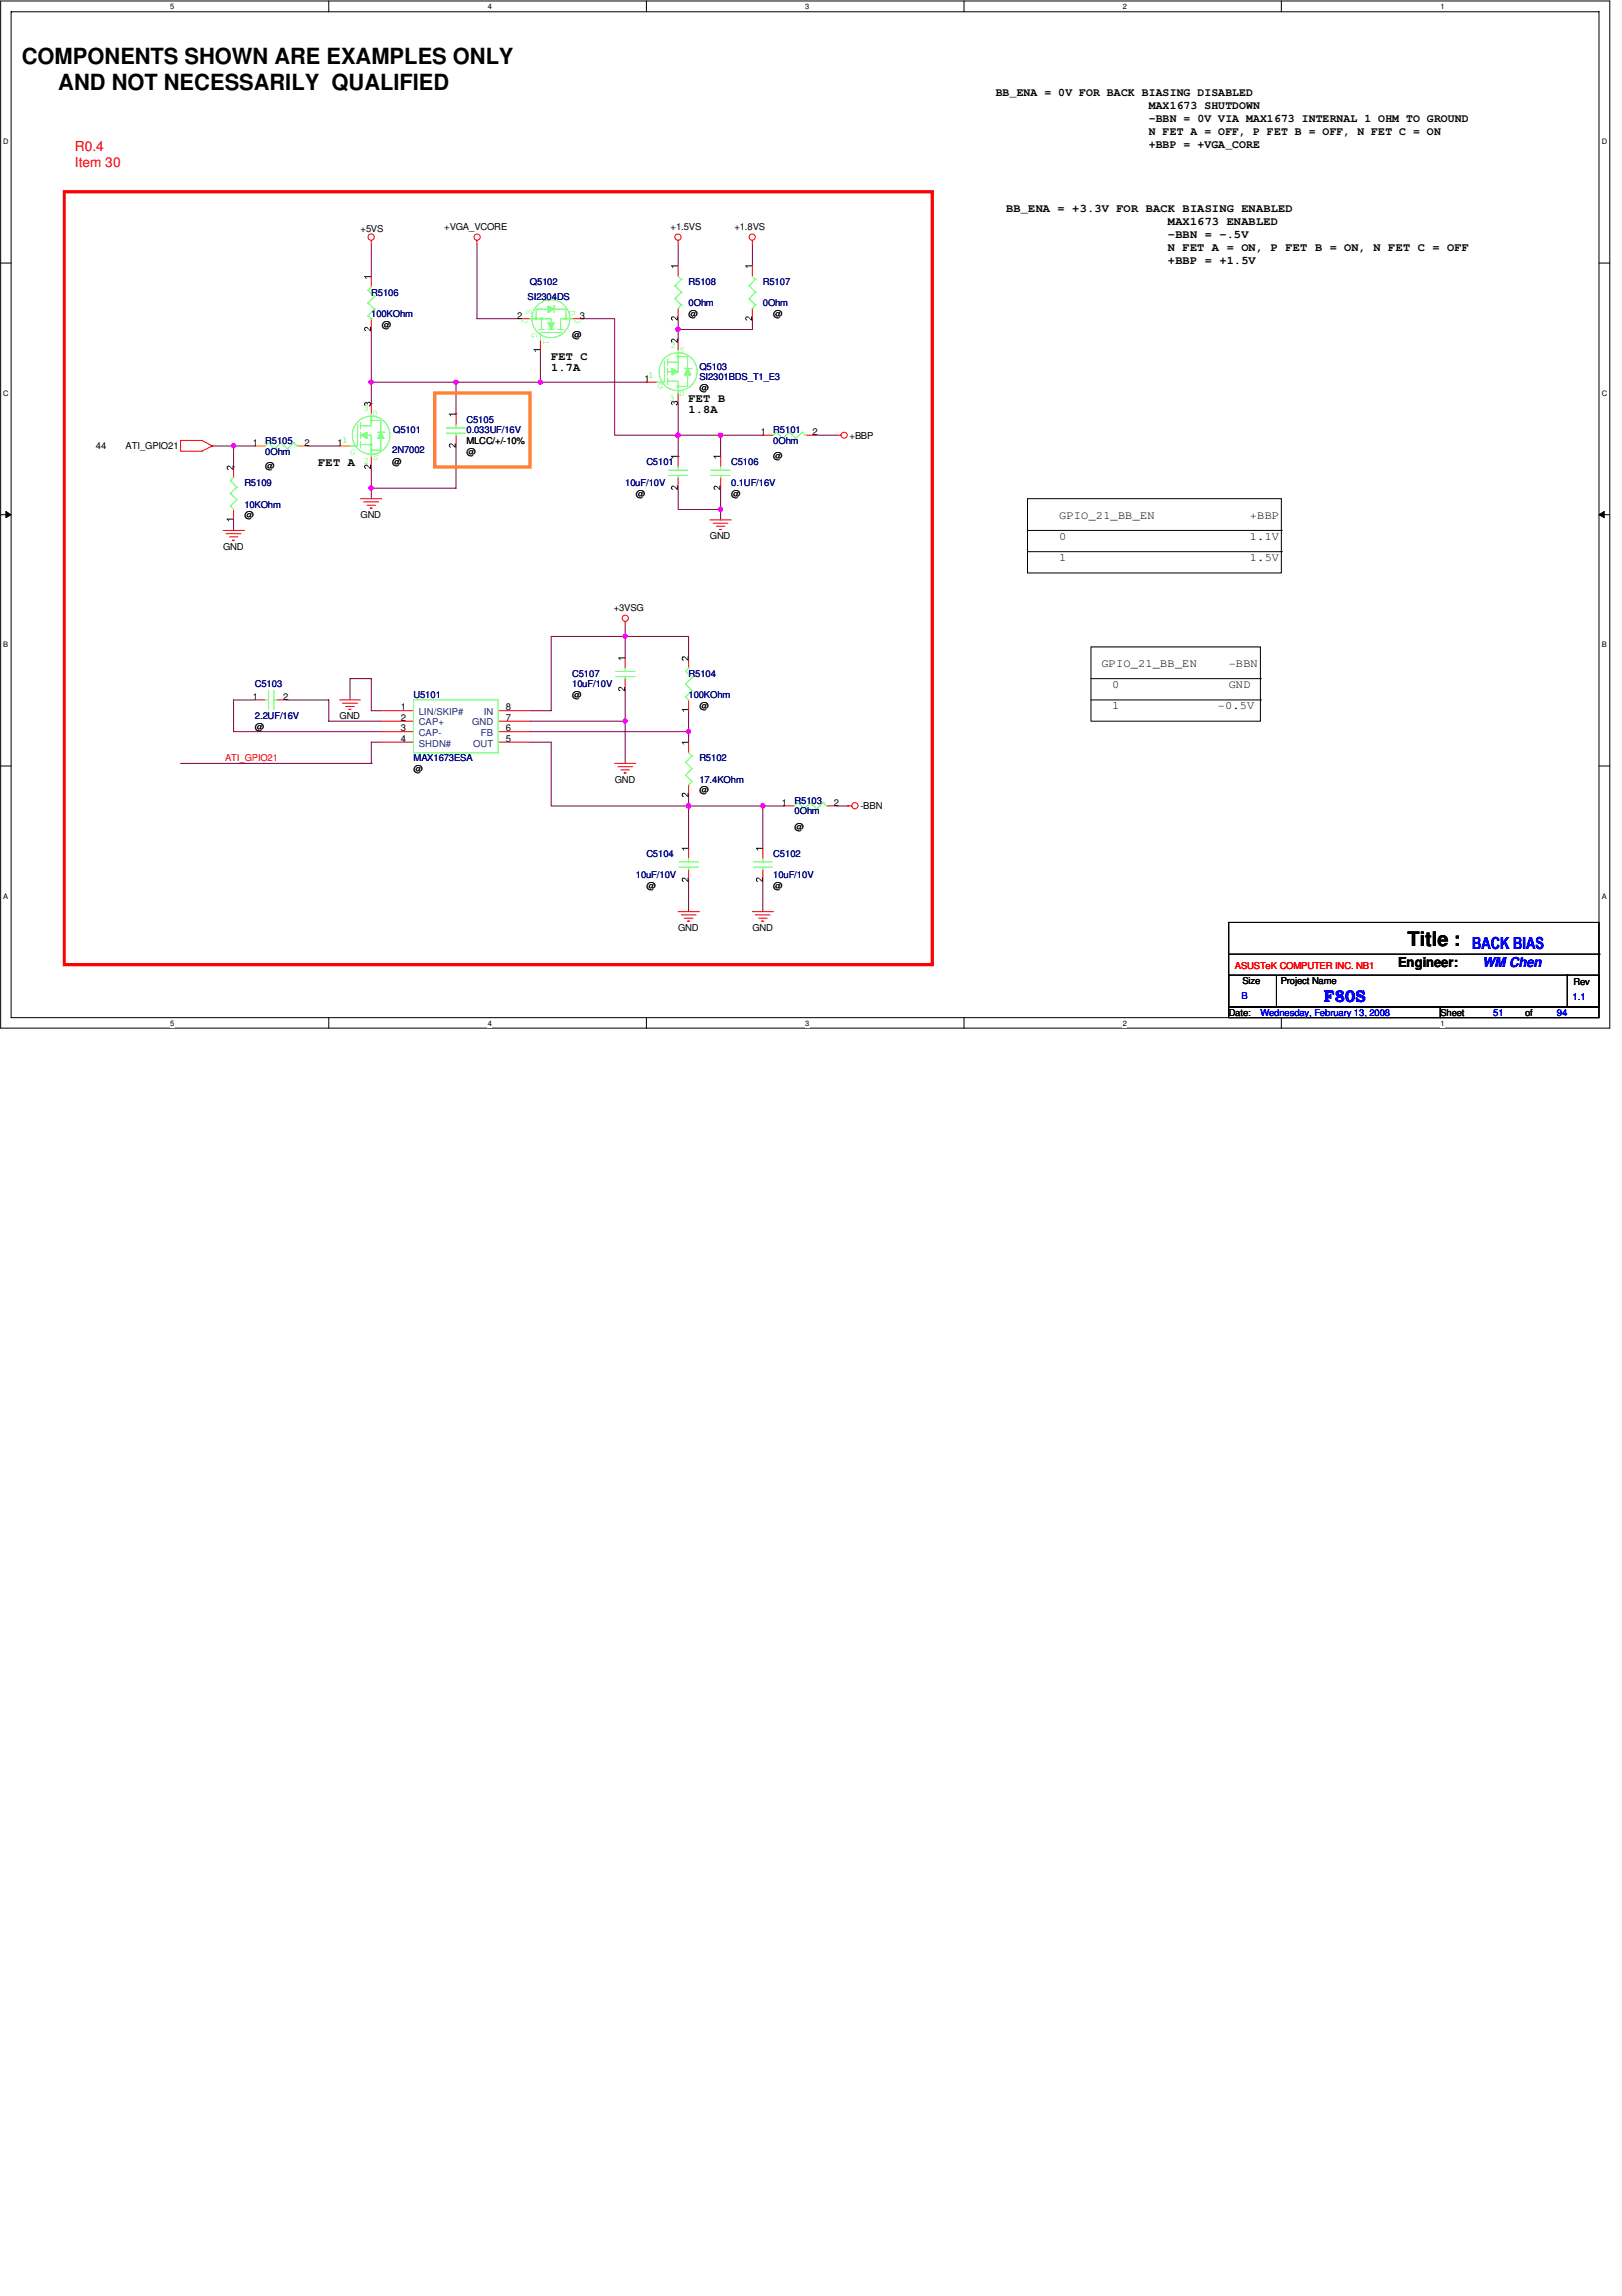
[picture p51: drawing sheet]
<svg xmlns="http://www.w3.org/2000/svg" width="210mm" height="297mm" viewBox="0 0 210 297" stroke-linecap="round" stroke-linejoin="round" font-family="sans-serif">
<defs><g id="words">
<g font-size="2.9">
<text x="2.8" y="8.3">COMPONENTS SHOWN ARE EXAMPLES ONLY</text>
<text x="7.5" y="11.7">AND NOT NECESSARILY QUALIFIED</text>
</g>
<text font-size="2.6" x="182.2" y="122.4">Title :</text>
<g font-size="2.2" fill="#00f">
<text x="190.5" y="122.8">BACK BIAS</text>
<text x="171.3" y="129.6">F80S</text>
</g>
<g font-size="1.8" fill="#f00">
<text x="9.7" y="19.6">R0.4</text>
<text x="9.7" y="21.6">Item 30</text>
</g>
<text font-size="1.8" x="180.9" y="125.1">Engineer:</text>
<text font-size="1.8" fill="#00f" x="191.9" y="125.1">WM Chen</text>
<g font-size="1.5">
<text x="128.9" y="12.4">BB_ENA = 0V FOR BACK BIASING DISABLED</text>
<text x="148.7" y="17.4">N FET A = OFF, P FET B = OFF, N FET C = ON</text>
<text x="148.7" y="14.1">MAX1673 SHUTDOWN</text>
<text x="148.7" y="15.7">-BBN = 0V VIA MAX1673 INTERNAL 1 OHM TO GROUND</text>
<text x="148.7" y="19.1">+BBP = +VGA_CORE</text>
<text x="130.2" y="27.4">BB_ENA = +3.3V FOR BACK BIASING ENABLED</text>
<text x="151.1" y="29.1">MAX1673 ENABLED</text>
<text x="151.1" y="30.8">-BBN = -.5V</text>
<text x="151.1" y="32.5">N FET A = ON, P FET B = ON, N FET C = OFF</text>
<text x="151.1" y="34.2">+BBP = +1.5V</text>
<text x="71.3" y="46.6">FET C</text>
<text x="71.3" y="48">1.7A</text>
<text x="89.1" y="53.5">1.8A</text>
<text x="89.1" y="52.1">FET B</text>
<text x="41.2" y="60.3">FET A</text>
<text x="137.1" y="69.8">0</text>
<text x="137.1" y="67.1">GPIO_21_BB_EN</text>
<text x="161.8" y="67.1">+BBP</text>
<text x="161.8" y="69.8">1.1V</text>
<text x="137.1" y="72.6">1</text>
<text x="161.8" y="72.6">1.5V</text>
<text x="142.5" y="86.3">GPIO_21_BB_EN</text>
<text x="143.9" y="89">0</text>
<text x="159" y="89">GND</text>
<text x="159" y="86.3">-BBN</text>
<text x="143.9" y="91.8">1</text>
<text x="157.6" y="91.8">-0.5V</text>
</g>
<g font-size="1.2">
<text x="57.5" y="29.8">+VGA_VCORE</text>
<text x="86.8" y="29.8">+1.5VS</text>
<text x="95" y="29.8">+1.8VS</text>
<text x="46.7" y="30">+5VS</text>
<text x="66.9" y="41.2">2</text>
<text x="75" y="41.2">3</text>
<text x="89.1" y="41">@</text>
<text x="100.1" y="41">@</text>
<text x="49.4" y="42.4">@</text>
<text x="74" y="43.7">@</text>
<text x="83.4" y="49.4">1</text>
<text x="90.5" y="50.6">@</text>
<text x="12.4" y="58.1">44</text>
<text x="16.3" y="58.1">ATI_GPIO21</text>
<text x="32.7" y="57.7">1</text>
<text x="39.4" y="57.7">2</text>
<text x="43.7" y="57.7">1</text>
<text x="60.4" y="57.4">MLCC/+/-10%</text>
<text x="60.4" y="58.8">@</text>
<text x="98.5" y="56.3">1</text>
<text x="100.1" y="59.4">@</text>
<text x="105.2" y="56.3">2</text>
<text x="109.9" y="56.8">+BBP</text>
<text x="34.3" y="60.7">@</text>
<text x="50.8" y="60.2">@</text>
<text x="82.3" y="64.3">@</text>
<text x="94.6" y="64.3">@</text>
<text x="28.9" y="71.1">GND</text>
<text x="31.6" y="67">@</text>
<text x="46.7" y="67">GND</text>
<text x="91.9" y="69.8">GND</text>
<text x="79.4" y="79.1">+3VSG</text>
<text x="32.7" y="90.6">1</text>
<text x="33" y="94.4">@</text>
<text x="36.7" y="90.6">2</text>
<text x="43.9" y="93">GND</text>
<text x="51.9" y="93.3">2</text>
<text x="51.9" y="94.6">3</text>
<text x="51.9" y="91.9">1</text>
<text x="65.4" y="94.6">6</text>
<text x="65.4" y="93.3">7</text>
<text x="65.4" y="91.9">8</text>
<text x="74" y="90.3">@</text>
<text x="90.5" y="91.7">@</text>
<text x="51.9" y="96">4</text>
<text x="53.5" y="99.9">@</text>
<text x="65.4" y="96">5</text>
<text x="79.5" y="101.3">GND</text>
<text x="90.5" y="102.6">@</text>
<text x="101.2" y="104.2">1</text>
<text x="102.8" y="107.3">@</text>
<text x="107.9" y="104.2">2</text>
<text x="111.3" y="104.7">-BBN</text>
<text x="83.7" y="115">@</text>
<text x="100.1" y="115">@</text>
<text x="87.8" y="120.4">GND</text>
<text x="97.4" y="120.4">GND</text>
<text x="159" y="131.4">Date:</text>
<text x="160.8" y="127.3">Size</text>
<text x="165.7" y="127.3">Project Name</text>
<text x="186.4" y="131.4">Sheet</text>
<text x="197.4" y="131.4">of</text>
<text x="203.6" y="127.4">Rev</text>
</g>
<g font-size="1.2" fill="#000080">
<text x="48" y="38.3">R5106</text>
<text x="48" y="41">100KOhm</text>
<text x="68.3" y="38.8">SI2304DS</text>
<text x="68.6" y="36.9">Q5102</text>
<text x="89.1" y="36.9">R5108</text>
<text x="89.1" y="39.6">0Ohm</text>
<text x="98.7" y="36.9">R5107</text>
<text x="98.7" y="39.6">0Ohm</text>
<text x="90.5" y="47.8">Q5103</text>
<text x="90.5" y="49.2">SI2301BDS_T1_E3</text>
<text x="34.3" y="57.4">R5105</text>
<text x="34.3" y="58.8">0Ohm</text>
<text x="50.8" y="58.5">2N7002</text>
<text x="50.9" y="56">Q5101</text>
<text x="60.4" y="54.7">C5105</text>
<text x="60.4" y="56">0.033UF/16V</text>
<text x="100.1" y="56">R5101</text>
<text x="100.1" y="57.4">0Ohm</text>
<text x="31.6" y="62.9">R5109</text>
<text x="31.6" y="65.7">10KOhm</text>
<text x="80.9" y="62.9">10uF/10V</text>
<text x="83.7" y="60.2">C5101</text>
<text x="94.6" y="60.2">C5106</text>
<text x="94.6" y="62.9">0.1UF/16V</text>
<text x="33" y="88.9">C5103</text>
<text x="74" y="87.6">C5107</text>
<text x="74" y="88.9">10uF/10V</text>
<text x="89.1" y="87.6">R5104</text>
<text x="33" y="93">2.2UF/16V</text>
<text x="53.5" y="90.3">U5101</text>
<text x="89.1" y="90.3">100KOhm</text>
<text x="53.5" y="98.5">MAX1673ESA</text>
<text x="90.5" y="98.5">R5102</text>
<text x="90.5" y="101.3">17.4KOhm</text>
<text x="102.8" y="104">R5103</text>
<text x="102.8" y="105.4">0Ohm</text>
<text x="82.3" y="113.6">10uF/10V</text>
<text x="83.7" y="110.8">C5104</text>
<text x="100.1" y="110.8">C5102</text>
<text x="100.1" y="113.6">10uF/10V</text>
</g>
<g font-size="1.2" fill="#80ff80">
<text x="86.8" y="45">2</text>
<text x="87.9" y="45.6">S</text>
<text x="47.1" y="53.2">3</text>
<text x="48.2" y="53.8">D</text>
<text x="83.9" y="48.9">1</text>
<text x="85.1" y="50.3">G</text>
<text x="86.7" y="51.8">3</text>
<text x="87.9" y="51.3">D</text>
<text x="44.3" y="57.3">1</text>
<text x="45.3" y="58.8">G</text>
<text x="48.3" y="59.5">S</text>
<text x="47.1" y="60">2</text>
</g>
<g font-size="1.2" fill="#004080">
<text x="54.2" y="93.9">CAP+</text>
<text x="54.2" y="95.2">CAP-</text>
<text x="54.2" y="92.5">LIN/SKIP#</text>
<text x="61.1" y="93.9">GND</text>
<text x="62.2" y="95.2">FB</text>
<text x="62.6" y="92.5">IN</text>
<text x="54.2" y="96.6">SHDN#</text>
<text x="61.2" y="96.6">OUT</text>
</g>
<g font-size="1.2" fill="#f00">
<text x="29.1" y="98.5">ATI_GPIO21</text>
<text x="159.8" y="125.4">ASUSTeK COMPUTER INC. NB1</text>
</g>
<g font-size="1.2" fill="#00f">
<text x="160.7" y="129.2">B</text>
<text x="163.1" y="131.4">Wednesday, February 13, 2008</text>
<text x="193.3" y="131.4">51</text>
<text x="201.5" y="131.4">94</text>
<text x="203.5" y="129.3">1.1</text>
</g>
<g font-size="1">
<text x="22" y="1.2">5</text>
<text x="63.1" y="1.2">4</text>
<text x="104.2" y="1.2">3</text>
<text x="145.3" y="1.2">2</text>
<text x="186.4" y="1.2">1</text>
<text x=".4" y="18.7">D</text>
<text x="207.3" y="18.7">D</text>
<text x=".4" y="51.2">C</text>
<text x="207.3" y="51.2">C</text>
<text x=".4" y="83.7">B</text>
<text x="207.3" y="83.7">B</text>
<text x=".4" y="116.2">A</text>
<text x="207.3" y="116.2">A</text>
<text x="22" y="132.7">5</text>
<text x="63.1" y="132.7">4</text>
<text x="104.2" y="132.7">3</text>
<text x="145.3" y="132.7">2</text>
<text x="186.4" y="132.7">1</text>
</g>
</g></defs>
<path d="M.1 .1h208.2v132.9h-208.2zM1.4 1.5h205.5v130.2h-205.5z" fill="none" stroke="#000" stroke-width=".13"/>
<g fill="#fff">
<path d="M22 .3h.6v1.1h-.6z"/>
<path d="M22 131.8h.6v1.1h-.6z"/>
</g>
<path d="M42.5 .1v1.4M42.5 131.7v1.3" fill="none" stroke="#000" stroke-width=".13"/>
<g fill="#fff">
<path d="M63.1 .3h.6v1.1h-.6z"/>
<path d="M63.1 131.8h.6v1.1h-.6z"/>
</g>
<path d="M83.7 .1v1.4M83.7 131.7v1.3" fill="none" stroke="#000" stroke-width=".13"/>
<g fill="#fff">
<path d="M104.2 .3h.6v1.1h-.6z"/>
<path d="M104.2 131.8h.6v1.1h-.6z"/>
</g>
<path d="M124.8 .1v1.4M124.8 131.7v1.3" fill="none" stroke="#000" stroke-width=".13"/>
<g fill="#fff">
<path d="M145.3 .3h.6v1.1h-.6z"/>
<path d="M145.3 131.8h.6v1.1h-.6z"/>
</g>
<path d="M165.8 .1v1.4M165.8 131.7v1.3" fill="none" stroke="#000" stroke-width=".13"/>
<g fill="#fff">
<path d="M186.4 .3h.5v1.1h-.5z"/>
<path d="M186.4 131.8h.5v1.1h-.5z"/>
<path d="M.4 17.7h.7v1.2h-.7z"/>
<path d="M207.3 17.7h.7v1.2h-.7z"/>
<path d="M.4 50.3h.7v1.1h-.7z"/>
<path d="M207.3 50.3h.7v1.1h-.7z"/>
</g>
<path d="M.1 34h1.3M206.9 34h1.4" fill="none" stroke="#000" stroke-width=".13"/>
<g fill="#fff">
<path d="M.4 82.8h.7v1.1h-.7z"/>
<path d="M207.3 82.8h.7v1.1h-.7z"/>
</g>
<path d="M.1 66.6h1.3M.8 66.2l.6 .4-.6 .4zM206.9 66.6l.7-.4v.8zM206.9 66.6h1.4" fill="none" stroke="#000" stroke-width=".13"/>
<path d="M.8 66.2l.6 .4-.6 .4zM206.9 66.6l.7-.4v.8z" fill="#000"/>
<g fill="#fff">
<path d="M.4 115.4h.7v1.1h-.7z"/>
<path d="M207.3 115.4h.7v1.1h-.7z"/>
</g>
<path d="M.1 99.1h1.3M206.9 99.1h1.4" fill="none" stroke="#000" stroke-width=".13"/>
<path d="M59 53.6h.1M59 49.4v4.2" fill="none" stroke="#800040" stroke-width=".13"/>
<circle cx="59" cy="49.5" r=".26" fill="#f0f"/>
<circle cx="59" cy="49.5" r=".26" fill="none" stroke="#f0f" stroke-width=".13"/>
<path d="M87.8 42.6h.1M87.8 42.6v1.4M97.4 41.2v1.4h-9.6M48 91.9h1.4M48 96h1.4" fill="none" stroke="#800040" stroke-width=".13"/>
<circle cx="87.7" cy="42.6" r=".28" fill="#f0f"/>
<circle cx="87.7" cy="42.6" r=".28" fill="none" stroke="#f0f" stroke-width=".13"/>
<path d="M87.8 31.7v2.7M97.4 31.7v2.7M30.2 57.7v2.7M30.2 60.4h.1M68.6 93.3h12.3v5.5M80.9 85.1v-2.8h-9.6v9.6h-2.7" fill="none" stroke="#800040" stroke-width=".13"/>
<circle cx="30.2" cy="57.7" r=".27" fill="#f0f"/>
<circle cx="30.2" cy="57.7" r=".27" fill="none" stroke="#f0f" stroke-width=".13"/>
<path d="M27.5 57.7h2.7M71.3 96v8.3h17.8M80.9 82.3h8.2v2.8M89.1 91.9v2.8M89.1 104.3h.1" fill="none" stroke="#800040" stroke-width=".13"/>
<circle cx="89.1" cy="104.2" r=".27" fill="#f0f"/>
<circle cx="89.1" cy="104.2" r=".27" fill="none" stroke="#f0f" stroke-width=".13"/>
<path d="M89.1 104.3h.1M89.1 102.9v1.4" fill="none" stroke="#800040" stroke-width=".13"/>
<circle cx="89.1" cy="104.2" r=".27" fill="#f0f"/>
<circle cx="89.1" cy="104.2" r=".27" fill="none" stroke="#f0f" stroke-width=".13"/>
<path d="M30.2 67.3v1.3M23.4 98.8h24.6M37.1 90.6h5.4v2.7h6.9M45.3 90.6v-2.8h2.7v4.1M48 98.8h.1M48 96v2.8M89.1 113.8v4.1M98.7 113.8v4.1M98.7 104.3h2.7M101.4 104.3h.1" fill="none" stroke="#800040" stroke-width=".13"/>
<circle cx="98.7" cy="104.2" r=".27" fill="#f0f"/>
<circle cx="98.7" cy="104.2" r=".27" fill="none" stroke="#f0f" stroke-width=".13"/>
<path d="M80.9 93.3h.1M80.9 89.2v4.1" fill="none" stroke="#800040" stroke-width=".13"/>
<circle cx="80.9" cy="93.3" r=".27" fill="#f0f"/>
<circle cx="80.9" cy="93.3" r=".27" fill="none" stroke="#f0f" stroke-width=".13"/>
<path d="M30.2 57.7h2.8M80.9 82.3h.1M80.9 80.9v1.4M89.1 104.3h9.6" fill="none" stroke="#800040" stroke-width=".13"/>
<circle cx="80.9" cy="82.3" r=".27" fill="#f0f"/>
<circle cx="80.9" cy="82.3" r=".27" fill="none" stroke="#f0f" stroke-width=".13"/>
<path d="M93.3 65.9h.1M93.3 63.2v2.7" fill="none" stroke="#800040" stroke-width=".13"/>
<circle cx="93.2" cy="65.9" r=".28" fill="#f0f"/>
<circle cx="93.2" cy="65.9" r=".28" fill="none" stroke="#f0f" stroke-width=".13"/>
<path d="M87.8 59.1h.1M87.8 56.3v2.8M87.8 63.2v2.7h5.5v1.4" fill="none" stroke="#800040" stroke-width=".13"/>
<circle cx="87.7" cy="56.3" r=".26" fill="#f0f"/>
<circle cx="87.7" cy="56.3" r=".26" fill="none" stroke="#f0f" stroke-width=".13"/>
<path d="M87.8 56.3h5.5v2.8M48 63.2h.1M48 60.4v2.8" fill="none" stroke="#800040" stroke-width=".13"/>
<circle cx="48" cy="63.1" r=".28" fill="#f0f"/>
<circle cx="48" cy="63.1" r=".28" fill="none" stroke="#f0f" stroke-width=".13"/>
<path d="M48 31.7v4.1M61.7 31.7v9.5h5.5M39.8 57.7h4.1M48 42.6v6.8M59 49.4h24.7M69.9 45.3v4.1M83.7 49.4h.1" fill="none" stroke="#800040" stroke-width=".13"/>
<circle cx="69.9" cy="49.4" r=".26" fill="#f0f"/>
<circle cx="69.9" cy="49.4" r=".26" fill="none" stroke="#f0f" stroke-width=".13"/>
<path d="M93.3 56.3h5.4M98.7 56.3h.1" fill="none" stroke="#800040" stroke-width=".13"/>
<circle cx="93.2" cy="56.3" r=".26" fill="#f0f"/>
<circle cx="93.2" cy="56.3" r=".26" fill="none" stroke="#f0f" stroke-width=".13"/>
<path d="M75.4 41.2h4.1v15.1h8.3M87.8 56.3h.1M87.8 41.2v1.4M87.8 52.2v4.1" fill="none" stroke="#800040" stroke-width=".13"/>
<circle cx="87.7" cy="56.3" r=".26" fill="#f0f"/>
<circle cx="87.7" cy="56.3" r=".26" fill="none" stroke="#f0f" stroke-width=".13"/>
<path d="M33 90.6h-2.8v4.1h19.2M68.6 94.7h20.5M89.1 94.7h.1" fill="none" stroke="#800040" stroke-width=".13"/>
<circle cx="89.1" cy="94.6" r=".27" fill="#f0f"/>
<circle cx="89.1" cy="94.6" r=".27" fill="none" stroke="#f0f" stroke-width=".13"/>
<path d="M48 49.4h11M59 49.4h.1M59 57.7v5.5h-11v1.3M105.6 56.3h2.7M68.6 96h2.7M89.1 94.7v1.3M89.1 104.3v5.4M98.7 104.3v5.4M108.3 104.3h1.4" fill="none" stroke="#800040" stroke-width=".13"/>
<circle cx="48" cy="49.5" r=".26" fill="#f0f"/>
<circle cx="48" cy="49.5" r=".26" fill="none" stroke="#f0f" stroke-width=".13"/>
<path d="M48 52.2h.1M48 49.4v2.8" fill="none" stroke="#800040" stroke-width=".13"/>
<g fill="none" stroke="#f00" stroke-width=".13">
<path d="M48 31.1v.6M61.7 31.1v.6M87.8 31.1v.6M97.4 31.1v.6M23.4 57h2.7l1.4 .7-1.4 .7h-2.7zM27.5 57.7h.1M108.3 56.3h.5M28.9 68.6h2.7M29.3 69h1.9M29.7 69.5h1.1M30.1 69.9h.1M30.1 69.9h.3"/>
<path d="M46.7 64.5h2.7M47.1 64.9h1.9M47.5 65.4h1.1M47.9 65.7h.1M47.9 65.7h.3M91.9 67.3h2.7M92.3 67.7h1.9M92.7 68.1h1.1M93.1 68.5h.1M93.1 68.5h.3M43.9 90.6h2.8M44.3 91h2"/>
<path d="M44.7 91.4h1.1M45.2 91.8h.1M45.2 91.8h.2M79.5 98.8h2.8M80 99.2h1.9M80.3 99.6h1.1M80.8 100h.1M80.8 100h.3M80.9 80.4v.5M87.8 117.9h2.7M88.2 118.4h1.9M88.6 118.8h1.1"/>
<path d="M89 119.2h.1M89 119.2h.3M97.4 117.9h2.7M97.7 118.4h2M98.2 118.8h1.1M98.6 119.2h.1M98.6 119.2h.2M109.7 104.3h.1M109.7 104.3h.5"/>
<circle cx="48" cy="30.7" r=".4"/>
<circle cx="61.7" cy="30.7" r=".41"/>
<circle cx="87.7" cy="30.7" r=".4"/>
<circle cx="97.3" cy="30.7" r=".41"/>
<circle cx="109.3" cy="56.3" r=".39"/>
<circle cx="80.9" cy="80" r=".4"/>
<circle cx="110.6" cy="104.2" r=".4"/>
</g>
<path d="M159 119.3h47.9v11h-47.9zM159 126.2h6.2v4.1h-6.2zM159 130.3h27.4v1.4h-27.4zM159 123.4h47.9M165.3 126.2h37.5M186.4 130.3h20.5v1.4h-20.5zM202.8 126.2h4.1v4.1h-4.1zM202.8 126.2h.1M206.9 123.4h.1" fill="none" stroke="#000" stroke-width=".13"/>
<path d="M56 50.6h12.8v.2h-.2v.3h-12.1v9.1h11.9v-9.4h.2v.3v-.3h.2v9.8h-12.8z" fill="#ff8000"/>
<path d="M133 64.5h32.8v9.6h-32.8zM133 71.4h32.8M133 68.6h32.8M165.8 71.4h.1M165.8 68.6h.1M141.2 83.7h21.9v9.6h-21.9zM141.2 90.6h21.9M141.2 87.8h21.9M163.1 90.6h.1M163.1 87.8h.1" fill="none" stroke="#000" stroke-width=".13"/>
<path d="M8.1 24.6h112.8v.2h-.3v.2h-112.1v99.6h111.9v-99.8h.2v.2v-.2h.3v100.2h-112.8z" fill="#f00"/>
<g fill="none" stroke="#f00" stroke-width=".13">
<path d="M83.7 49.4h1.3M87.8 44v1.3M87.8 50.8v1.4M87.8 59.1v1.3M93.3 59.1v1.3M98.7 56.3h1.4M104.2 56.3h1.4M30.2 60.4v1.4M30.2 65.9v1.4M87.8 61.8v1.4M93.3 61.8v1.4M33 90.6h1.3"/>
<path d="M35.7 90.6h1.4M49.4 96h4.1M49.4 93.3h4.1M49.4 94.7h4.1M49.4 91.9h4.1M64.5 96h4.1M64.5 93.3h4.1M64.5 94.7h4.1M64.5 91.9h4.1M80.9 85.1v1.3M80.9 87.8v1.4M89.1 85.1v1.3"/>
<path d="M89.1 90.6v1.3M98.7 109.7v1.4M98.7 112.5v1.3M101.4 104.3h1.4M106.9 104.3h1.4"/>
</g>
<g fill="#000">
<path d="M86.8 59h.9v.1h-.7l.2 .2h-.1zM86.9 43.9a.52 .52 0 0 1 .7 .3v-.4h.1v.6l-.2-.1a.39 .39 0 0 0-.5-.3l.1 .4-.2-.2zM86.9 52l.3-.1v.1a.26 .26 0 0 1 .4-.1 .26 .26 0 0 1 .1 .4l-.1 .1-.1 .1v-.2a.17 .17 0 0 0 .1-.2 .17 .17 0 0 0-.3-.1v.2h-.1a.14 .14 0 0 0-.1-.1 .14 .14 0 0 0-.2 .1 .14 .14 0 0 0 .1 .1v.2l-.1-.2zM92.3 59h.9v.1h-.7l.2 .2h-.2zM29.3 67.1h.9v.1h-.7l.1 .2h-.1zM29.4 60.3a.59 .59 0 0 1 .7 .3v-.4h.1v.6l-.2-.1a.37 .37 0 0 0-.5-.2l.1 .3a.29 .29 0 0 1-.2-.5zM86.9 62.9a.5 .5 0 0 1 .7 .3v-.4h.1v.6l-.2-.1a.36 .36 0 0 0-.5-.2l.1 .3-.2-.2zM92.4 62.9a.5 .5 0 0 1 .7 .3v-.4h.1v.6l-.2-.1a.37 .37 0 0 0-.5-.2l.1 .3-.2-.2zM80 85h.9v.2h-.7l.1 .1-.1 .1zM80.1 88.9a.59 .59 0 0 1 .7 .3v-.3h.1v.5l-.2-.1a.44 .44 0 0 0-.6-.3v.2l.2 .1v.1a.29 .29 0 0 1-.2-.5zM88.2 91.7h.9v.2h-.7l.2 .2h-.2zM88.3 85a.63 .63 0 0 1 .7 .3v-.4h.1v.6l-.2-.1a.39 .39 0 0 0-.5-.3l.1 .4a.31 .31 0 0 1-.2-.5z"/>
<path d="M97.8 109.7h.9v.1h-.7l.1 .2h-.1zM97.9 113.6a.59 .59 0 0 1 .7 .3v-.4h.1v.6l-.2-.1a.39 .39 0 0 0-.5-.3l.1 .4a.29 .29 0 0 1-.2-.5z"/>
</g>
<g fill="none" stroke="#80ff80" stroke-width=".13">
<path d="M86 46.7v2.7h-1M86.4 49.3h1.4v1.5M86.4 46.4v.8M86.4 47.7v.8M86.4 48.9v.8M87.8 45.3v1.6h-1.4M87.8 46.1h1.2v3.9h-1.2M87.8 46.9v1.2h-1.4M88.6 47.7h.8M89.4 47.7h.1M100.5 55.9h.1M100.5 55.9l.8 .8"/>
<path d="M100.5 55.9l-.4 .4M101.3 56.7h.1M102.2 55.9h.1M102.2 55.9l.8 .8M102.2 55.9l-.9 .8M103 56.7h.1M103.8 55.9h.1M103.8 55.9l.4 .4M103.8 55.9l-.8 .8M104.2 56.3h.1M29.8 62.2h.1M29.8 65.5h.1"/>
<path d="M29.8 63.8h.1M29.8 62.2l.8 .8M29.8 65.5l.4 .4M29.8 63.8l.8 .8M30.2 61.8h.1M30.2 61.8l-.4 .4M30.6 63h.1M30.6 64.6h.1M30.6 63l-.8 .8M30.6 64.6l-.8 .9M86.5 60.8h2.5M86.5 61.5h2.5"/>
<path d="M87.8 61.8h.1M87.8 60.4v.4M87.8 61.5v.3M92 60.8h2.5M92 61.5h2.5M93.3 61.8h.1M93.3 60.4v.4M93.3 61.5v.3M34.3 90.6h.5M34.8 89.3v2.5M35.4 89.3v2.5M35.4 90.6h.3"/>
<path d="M35.7 90.6h.1M53.5 90.6h11v6.8h-11zM79.7 86.9h2.5M79.7 87.5h2.5M80.9 87.8h.1M80.9 86.4v.5M80.9 87.5v.3M88.7 86.9h.1M88.7 90.2h.1M88.7 88.5h.1M88.7 86.9l.8 .8M88.7 90.2l.4 .4"/>
<path d="M88.7 88.5l.8 .8M89.1 86.4h.1M89.1 86.4l-.4 .5M89.5 87.7h.1M89.5 89.3h.1M89.5 87.7l-.8 .8M89.5 89.3l-.8 .9M97.5 111.5h2.4M97.5 112.2h2.4M98.7 112.5h.1M98.7 111.1v.4M98.7 112.2v.3"/>
<path d="M103.3 103.8h.1M103.3 103.8l.8 .8M103.3 103.8l-.5 .5M104.1 104.6h.1M104.9 103.8h.1M104.9 103.8l.8 .8M104.9 103.8l-.8 .8M105.7 104.6h.1M106.5 103.8h.1M106.5 103.8l.4 .5M106.5 103.8l-.8 .8M106.9 104.3h.1"/>
<circle cx="87.7" cy="48.1" r="2.46"/>
</g>
<path d="M87.7 46h.1v.2h-.1z" fill-rule="evenodd" fill="#80ff80"/>
<path d="M87.7 46h.1v.2h-.1z" fill="none" stroke="#80ff80" stroke-width=".13"/>
<path d="M87.7 49.9h.1v.2h-.1z" fill-rule="evenodd" fill="#80ff80"/>
<path d="M87.7 49.9h.1v.2h-.1z" fill="none" stroke="#80ff80" stroke-width=".13"/>
<path d="M89 47.7l.4 .8h-.8z" fill="#80ff80"/>
<path d="M89 47.7l.4 .8h-.8z" fill="none" stroke="#80ff80" stroke-width=".13"/>
<path d="M87 47.7l.8 .4-.8 .4z" fill="#80ff80"/>
<g fill="none" stroke="#80ff80" stroke-width=".13">
<path d="M86 46.7v2.7h-1M86.4 49.3h1.4v1.5M86.4 46.4v.8M86.4 47.7v.8M86.4 48.9v.8M87 47.7l.8 .4-.8 .4zM87.8 45.3v1.6h-1.4M87.8 46.1h1.2v3.9h-1.2M87.8 46.9v1.2h-1.4M88.6 47.7h.8M89.4 47.7h.1"/>
<circle cx="87.7" cy="48.1" r="2.46"/>
</g>
<path d="M87.7 46h.1v.2h-.1z" fill-rule="evenodd" fill="#80ff80"/>
<path d="M87.7 46h.1v.2h-.1z" fill="none" stroke="#80ff80" stroke-width=".13"/>
<path d="M87.7 49.9h.1v.2h-.1z" fill-rule="evenodd" fill="#80ff80"/>
<path d="M87.7 49.9h.1v.2h-.1z" fill="none" stroke="#80ff80" stroke-width=".13"/>
<path d="M89 47.7l.4 .8h-.8z" fill="#80ff80"/>
<path d="M89 47.7l.4 .8h-.8z" fill="none" stroke="#80ff80" stroke-width=".13"/>
<path d="M87 47.7l.8 .4-.8 .4z" fill="#80ff80"/>
<g fill="none" stroke="#80ff80" stroke-width=".13">
<path d="M47.6 37.5h.1M47.6 39.2h.1M47.6 39.2l.9 .8M47.6 37.5l.9 .9M48 37.1l-.4 .4M48.5 38.4h.1M48.5 38.4l-.9 .8M87.3 38.7h.1M87.3 37h.1M87.3 38.7l.9 .8M87.3 37l.9 .8M87.8 39.9h.1"/>
<path d="M87.8 35.8l.4 .4M88.2 39.5h.1M88.2 36.2h.1M88.2 37.8h.1M88.2 39.5l-.4 .4M88.2 37.8l-.9 .9M88.2 36.2l-.9 .8M46.3 54.9v2.8h-1M46.7 57.5h1.3v1.6M46.7 56.3h1.3v1.2M46.7 54.7v.8M46.7 55.9v.8"/>
<path d="M46.7 57.1v.9M47.6 40.9h.1M47.6 40.9l.4 .3M48 41.2h.1M48 53.6v1.5h-1.3M48 54.4h1.3v3.9h-1.3M48.5 40h.1M48.5 40l-.9 .9M48.9 55.9h.8M49.7 55.9h.1M87 47.7l.8 .4-.8 .4z"/>
<circle cx="48" cy="56.3" r="2.45"/>
</g>
<path d="M48 35.8v1.3M87.8 34.4v1.4M87.8 39.9v1.3M43.9 57.7h1.4M48 41.2v1.4M48 52.2v1.4M48 59.1v1.3" fill="none" stroke="#f00" stroke-width=".13"/>
<path d="M47.1 35.7h.9v.2h-.7l.2 .2h-.2zM86.8 34.3h.9v.2h-.7l.2 .2h-.1zM47.2 42.4a.36 .36 0 0 1 .6 .2l.1 .1v-.4h.1v.5h-.2a.37 .37 0 0 0-.6-.3l.2 .3-.3-.1zM47.2 52.1l.3-.1v.2a.28 .28 0 0 1 .5 0 .28 .28 0 0 1-.2 .4v-.1a.17 .17 0 0 0 .1-.3 .17 .17 0 0 0-.3 0v.1h-.1a.14 .14 0 0 0-.2-.1 .15 .15 0 0 0 0 .3v.1l-.2-.2zM86.9 41a.61 .61 0 0 1 .7 .3v-.4h.1v.6l-.4-.4a.18 .18 0 0 0-.2 0 .18 .18 0 0 0-.1 .2l.1 .2-.2-.2zM47.2 60.2a.36 .36 0 0 1 .6 .2l.1 .1v-.4h.1v.6l-.2-.1a.37 .37 0 0 0-.6-.3l.2 .4-.3-.2z" fill="#000"/>
<path d="M48 54.3h.1v.2h-.1z" fill-rule="evenodd" fill="#80ff80"/>
<path d="M48 54.3h.1v.2h-.1z" fill="none" stroke="#80ff80" stroke-width=".13"/>
<path d="M48 57.4h.1v.2h-.1z" fill-rule="evenodd" fill="#80ff80"/>
<path d="M48 57.4h.1v.2h-.1z" fill="none" stroke="#80ff80" stroke-width=".13"/>
<path d="M48 58.1h.1v.2h-.1z" fill-rule="evenodd" fill="#80ff80"/>
<path d="M48 58.1h.1v.2h-.1z" fill="none" stroke="#80ff80" stroke-width=".13"/>
<path d="M49.3 55.9l.4 .8h-.8z" fill="#80ff80"/>
<path d="M49.3 55.9l.4 .8h-.8z" fill="none" stroke="#80ff80" stroke-width=".13"/>
<path d="M46.7 56.3l.8-.4v.8z" fill="#80ff80"/>
<g fill="none" stroke="#80ff80" stroke-width=".13">
<path d="M46.3 54.9v2.8h-1M46.7 56.3l.8-.4v.8zM46.7 57.5h1.3v1.6M46.7 56.3h1.3v1.2M46.7 54.7v.8M46.7 55.9v.8M46.7 57.1v.9M48 53.6v1.5h-1.3M48 54.4h1.3v3.9h-1.3M48.9 55.9h.8M49.7 55.9h.1"/>
<circle cx="48" cy="56.3" r="2.45"/>
</g>
<path d="M48 54.3h.1v.2h-.1z" fill-rule="evenodd" fill="#80ff80"/>
<path d="M48 54.3h.1v.2h-.1z" fill="none" stroke="#80ff80" stroke-width=".13"/>
<path d="M48 57.4h.1v.2h-.1z" fill-rule="evenodd" fill="#80ff80"/>
<path d="M48 57.4h.1v.2h-.1z" fill="none" stroke="#80ff80" stroke-width=".13"/>
<path d="M48 58.1h.1v.2h-.1z" fill-rule="evenodd" fill="#80ff80"/>
<path d="M48 58.1h.1v.2h-.1z" fill="none" stroke="#80ff80" stroke-width=".13"/>
<path d="M49.3 55.9l.4 .8h-.8z" fill="#80ff80"/>
<path d="M49.3 55.9l.4 .8h-.8z" fill="none" stroke="#80ff80" stroke-width=".13"/>
<path d="M46.7 56.3l.8-.4v.8z" fill="#80ff80"/>
<g fill="none" stroke="#80ff80" stroke-width=".13">
<path d="M71.7 39.6h.1M71.7 39.6v.8M96.9 38.7h.1M96.9 37h.1M96.9 38.7l.8 .8M96.9 37l.8 .8M97.4 39.9h.1M97.4 35.8l.3 .4M97.7 39.5h.1M97.7 36.2h.1M97.7 37.8h.1M97.7 39.5l-.3 .4"/>
<path d="M97.7 37.8l-.8 .9M97.7 36.2l-.8 .8M34.8 57.3h.1M34.8 57.3l.8 .8M34.8 57.3l-.5 .4M35.6 58.1h.1M36.4 57.3h.1M36.4 57.3l.8 .8M36.4 57.3l-.8 .8M37.2 58.1h.1M38 57.3h.1M38 57.3l.4 .4"/>
<path d="M38 57.3l-.8 .8M38.4 57.7h.1M46.7 56.3l.8-.4v.8zM57.7 55.4h2.5M57.7 56h2.5M59 56.3h.1M59 54.9v.5M59 56v.3M68.6 41.2h1.5v1.4M69.4 41.2v-1.2h3.8v1.2M69.7 42.6h.8M70.1 41.2h1.2v1.4"/>
<path d="M70.9 42.6h.8M72.1 42.6h.9M72.7 43h-2.8v1M74 41.2h-1.4v1.4M87.9 111.5h2.5M87.9 112.2h2.5M89.1 112.5h.1M89.1 111.1v.4M89.1 112.2v.3"/>
<circle cx="71.3" cy="41.2" r="2.46"/>
</g>
<path d="M97.4 34.4v1.4M97.4 39.9v1.3M33 57.7h1.3M38.4 57.7h1.4M59 53.6v1.3M59 56.3v1.4M67.2 41.2h1.4M69.9 44v1.3M74 41.2h1.4M89.1 109.7v1.4M89.1 112.5v1.3" fill="none" stroke="#f00" stroke-width=".13"/>
<path d="M96.4 34.3h.9v.2h-.7l.2 .2h-.2zM58.1 53.5h.9v.1h-.7l.1 .2h-.1zM58.2 57.4a.52 .52 0 0 1 .6 .3v-.3h.2v.5l-.2-.1a.39 .39 0 0 0-.6-.2l.1 .3-.2-.2zM69 45.2h.9v.1h-.6l.1 .2h-.1zM96.5 41a.61 .61 0 0 1 .7 .3v-.4h.1v.6l-.2-.1a.41 .41 0 0 0-.5-.3v.2l.1 .2-.2-.2zM88.2 109.7h.9v.1h-.7l.2 .2h-.2zM88.3 113.6a.55 .55 0 0 1 .7 .3v-.4h.1v.6l-.2-.1a.39 .39 0 0 0-.5-.3l.1 .4a.29 .29 0 0 1-.2-.5z" fill="#000"/>
<path d="M73.1 41.1h.2v.2h-.2z" fill-rule="evenodd" fill="#80ff80"/>
<path d="M73.1 41.1h.2v.2h-.2z" fill="none" stroke="#80ff80" stroke-width=".13"/>
<circle cx="70.1" cy="41.2" r=".13" fill="#80ff80"/>
<circle cx="70.1" cy="41.2" r=".13" fill="none" stroke="#80ff80" stroke-width=".13"/>
<circle cx="69.4" cy="41.2" r=".13" fill="#80ff80"/>
<circle cx="69.4" cy="41.2" r=".13" fill="none" stroke="#80ff80" stroke-width=".13"/>
<path d="M70.9 39.6l.8 .4-.8 .4z" fill="#80ff80"/>
<path d="M70.9 39.6l.8 .4-.8 .4z" fill="none" stroke="#80ff80" stroke-width=".13"/>
<path d="M70.9 41.8h.8l-.4 .8z" fill="#80ff80"/>
<path d="M70.9 41.8h.8l-.4 .8z" fill="none" stroke="#80ff80" stroke-width=".13"/>
<g fill="#80ff80">
<path d="M68.8 43.2l.2-.1a.35 .35 0 0 1 .4 .1 .35 .35 0 0 1 0 .4h-.1a.24 .24 0 0 0 .1-.4 .24 .24 0 0 0-.3-.1 .24 .24 0 0 0-.3 .2 .24 .24 0 0 0 .1 .3h.1l.1-.3v.4l-.3-.2z"/>
<path d="M68.1 40.1h.2a.2 .2 0 0 0-.2 .2 .2 .2 0 0 0 .3 .2 .23 .23 0 0 1 0-.3 .23 .23 0 0 1 .3 0l.1 .4h-.2a.18 .18 0 0 0 .1-.3 .18 .18 0 0 0-.2-.1v.1a.2 .2 0 0 1-.2 .3 .2 .2 0 0 1-.2-.3l.1-.2z"/>
<path d="M74.4 41.4l.1-.1a.24 .24 0 0 0-.1 .3 .24 .24 0 0 0 .2 .1l.2-.2a.16 .16 0 0 0 .1 .2 .16 .16 0 0 0 .2-.1 .16 .16 0 0 0-.1-.2 .2 .2 0 0 1 .1 .3 .2 .2 0 0 1-.3 0 .23 .23 0 0 1-.4 0 .23 .23 0 0 1 0-.3z"/>
<path d="M67.5 41.3l.4 .3a.2 .2 0 0 0 .3 .1 .2 .2 0 0 0-.1-.3 .21 .21 0 0 1 .1 .3 .21 .21 0 0 1-.3 0l-.3-.3v.4h-.1z"/>
<path d="M70.3 44.1v.2h.7v-.2v.3h-.7v.2z"/>
<path d="M73.7 40.2v.3a.38 .38 0 0 0 .4 .3 .38 .38 0 0 0 .3-.3v-.3v.1h-.7zM73.7 40.3h.7v.3l-.2 .1h-.3l-.2-.1z"/>
</g>
<g fill="none" stroke="#80ff80" stroke-width=".13">
<path d="M71.7 39.6h.1M71.7 39.6v.8M68.6 41.2h1.5v1.4M69.4 41.2v-1.2h3.8v1.2M69.7 42.6h.8M70.1 41.2h1.2v1.4M70.9 42.6h.8M72.1 42.6h.9M72.7 43h-2.8v1M74 41.2h-1.4v1.4"/>
<circle cx="71.3" cy="41.2" r="2.46"/>
</g>
<path d="M73.1 41.1h.2v.2h-.2z" fill-rule="evenodd" fill="#80ff80"/>
<path d="M73.1 41.1h.2v.2h-.2z" fill="none" stroke="#80ff80" stroke-width=".13"/>
<circle cx="70.1" cy="41.2" r=".13" fill="#80ff80"/>
<circle cx="70.1" cy="41.2" r=".13" fill="none" stroke="#80ff80" stroke-width=".13"/>
<circle cx="69.4" cy="41.2" r=".13" fill="#80ff80"/>
<circle cx="69.4" cy="41.2" r=".13" fill="none" stroke="#80ff80" stroke-width=".13"/>
<path d="M70.9 39.6l.8 .4-.8 .4z" fill="#80ff80"/>
<path d="M70.9 39.6l.8 .4-.8 .4z" fill="none" stroke="#80ff80" stroke-width=".13"/>
<path d="M70.9 41.8h.8l-.4 .8z" fill="#80ff80"/>
<path d="M70.9 41.8h.8l-.4 .8z" fill="none" stroke="#80ff80" stroke-width=".13"/>
<g fill="#80ff80">
<path d="M68.8 43.2l.2-.1a.35 .35 0 0 1 .4 .1 .35 .35 0 0 1 0 .4h-.1a.24 .24 0 0 0 .1-.4 .24 .24 0 0 0-.3-.1 .24 .24 0 0 0-.3 .2 .24 .24 0 0 0 .1 .3h.1l.1-.3v.4l-.3-.2z"/>
<path d="M68.1 40.1h.2a.2 .2 0 0 0-.2 .2 .2 .2 0 0 0 .3 .2 .23 .23 0 0 1 0-.3 .23 .23 0 0 1 .3 0l.1 .4h-.2a.18 .18 0 0 0 .1-.3 .18 .18 0 0 0-.2-.1v.1a.2 .2 0 0 1-.2 .3 .2 .2 0 0 1-.2-.3l.1-.2z"/>
<path d="M74.4 41.4l.1-.1a.24 .24 0 0 0-.1 .3 .24 .24 0 0 0 .2 .1l.2-.2a.16 .16 0 0 0 .1 .2 .16 .16 0 0 0 .2-.1 .16 .16 0 0 0-.1-.2 .2 .2 0 0 1 .1 .3 .2 .2 0 0 1-.3 0 .23 .23 0 0 1-.4 0 .23 .23 0 0 1 0-.3z"/>
<path d="M67.5 41.3l.4 .3a.2 .2 0 0 0 .3 .1 .2 .2 0 0 0-.1-.3 .21 .21 0 0 1 .1 .3 .21 .21 0 0 1-.3 0l-.3-.3v.4h-.1z"/>
<path d="M70.3 44.1v.2h.7v-.2v.3h-.7v.2z"/>
<path d="M73.7 40.2v.3a.38 .38 0 0 0 .4 .3 .38 .38 0 0 0 .3-.3v-.3v.1h-.7zM73.7 40.3h.7v.3l-.2 .1h-.3l-.2-.1z"/>
</g>
<path d="M89.1 96v1.4M89.1 101.5v1.4" fill="none" stroke="#f00" stroke-width=".13"/>
<path d="M88.2 96h.9v.1h-.7l.2 .2h-.2zM88.3 102.6a.63 .63 0 0 1 .7 .4v-.4h.1v.5l-.2-.1a.39 .39 0 0 0-.5-.2l.1 .3a.31 .31 0 0 1-.2-.5z" fill="#000"/>
<path d="M88.7 98.6h.1M88.7 98.6l.8 .8M89.1 97.4l.4 .4M89.5 97.8h.1M89.5 99.4h.1M89.5 99.4l-.8 .9M89.5 97.8l-.8 .8M88.7 100.3h.1M88.7 100.3l.8 .8M89.1 101.5h.1M89.5 101.1h.1M89.5 101.1l-.4 .4" fill="none" stroke="#80ff80" stroke-width=".13"/>
<circle cx="59" cy="49.5" r=".26" fill="#f0f"/>
<circle cx="59" cy="49.5" r=".26" fill="none" stroke="#f0f" stroke-width=".13"/>
<circle cx="87.7" cy="42.6" r=".28" fill="#f0f"/>
<circle cx="87.7" cy="42.6" r=".28" fill="none" stroke="#f0f" stroke-width=".13"/>
<circle cx="30.2" cy="57.7" r=".27" fill="#f0f"/>
<circle cx="30.2" cy="57.7" r=".27" fill="none" stroke="#f0f" stroke-width=".13"/>
<circle cx="89.1" cy="104.2" r=".27" fill="#f0f"/>
<circle cx="89.1" cy="104.2" r=".27" fill="none" stroke="#f0f" stroke-width=".13"/>
<circle cx="89.1" cy="104.2" r=".27" fill="#f0f"/>
<circle cx="89.1" cy="104.2" r=".27" fill="none" stroke="#f0f" stroke-width=".13"/>
<circle cx="98.7" cy="104.2" r=".27" fill="#f0f"/>
<circle cx="98.7" cy="104.2" r=".27" fill="none" stroke="#f0f" stroke-width=".13"/>
<circle cx="80.9" cy="93.3" r=".27" fill="#f0f"/>
<circle cx="80.9" cy="93.3" r=".27" fill="none" stroke="#f0f" stroke-width=".13"/>
<circle cx="80.9" cy="82.3" r=".27" fill="#f0f"/>
<circle cx="80.9" cy="82.3" r=".27" fill="none" stroke="#f0f" stroke-width=".13"/>
<circle cx="93.2" cy="65.9" r=".28" fill="#f0f"/>
<circle cx="93.2" cy="65.9" r=".28" fill="none" stroke="#f0f" stroke-width=".13"/>
<circle cx="87.7" cy="56.3" r=".26" fill="#f0f"/>
<circle cx="87.7" cy="56.3" r=".26" fill="none" stroke="#f0f" stroke-width=".13"/>
<circle cx="48" cy="63.1" r=".28" fill="#f0f"/>
<circle cx="48" cy="63.1" r=".28" fill="none" stroke="#f0f" stroke-width=".13"/>
<circle cx="69.9" cy="49.4" r=".26" fill="#f0f"/>
<circle cx="69.9" cy="49.4" r=".26" fill="none" stroke="#f0f" stroke-width=".13"/>
<circle cx="93.2" cy="56.3" r=".26" fill="#f0f"/>
<circle cx="93.2" cy="56.3" r=".26" fill="none" stroke="#f0f" stroke-width=".13"/>
<circle cx="87.7" cy="56.3" r=".26" fill="#f0f"/>
<circle cx="87.7" cy="56.3" r=".26" fill="none" stroke="#f0f" stroke-width=".13"/>
<circle cx="89.1" cy="94.6" r=".27" fill="#f0f"/>
<circle cx="89.1" cy="94.6" r=".27" fill="none" stroke="#f0f" stroke-width=".13"/>
<circle cx="48" cy="49.5" r=".26" fill="#f0f"/>
<circle cx="48" cy="49.5" r=".26" fill="none" stroke="#f0f" stroke-width=".13"/>
<use href="#words"/>
</svg>
